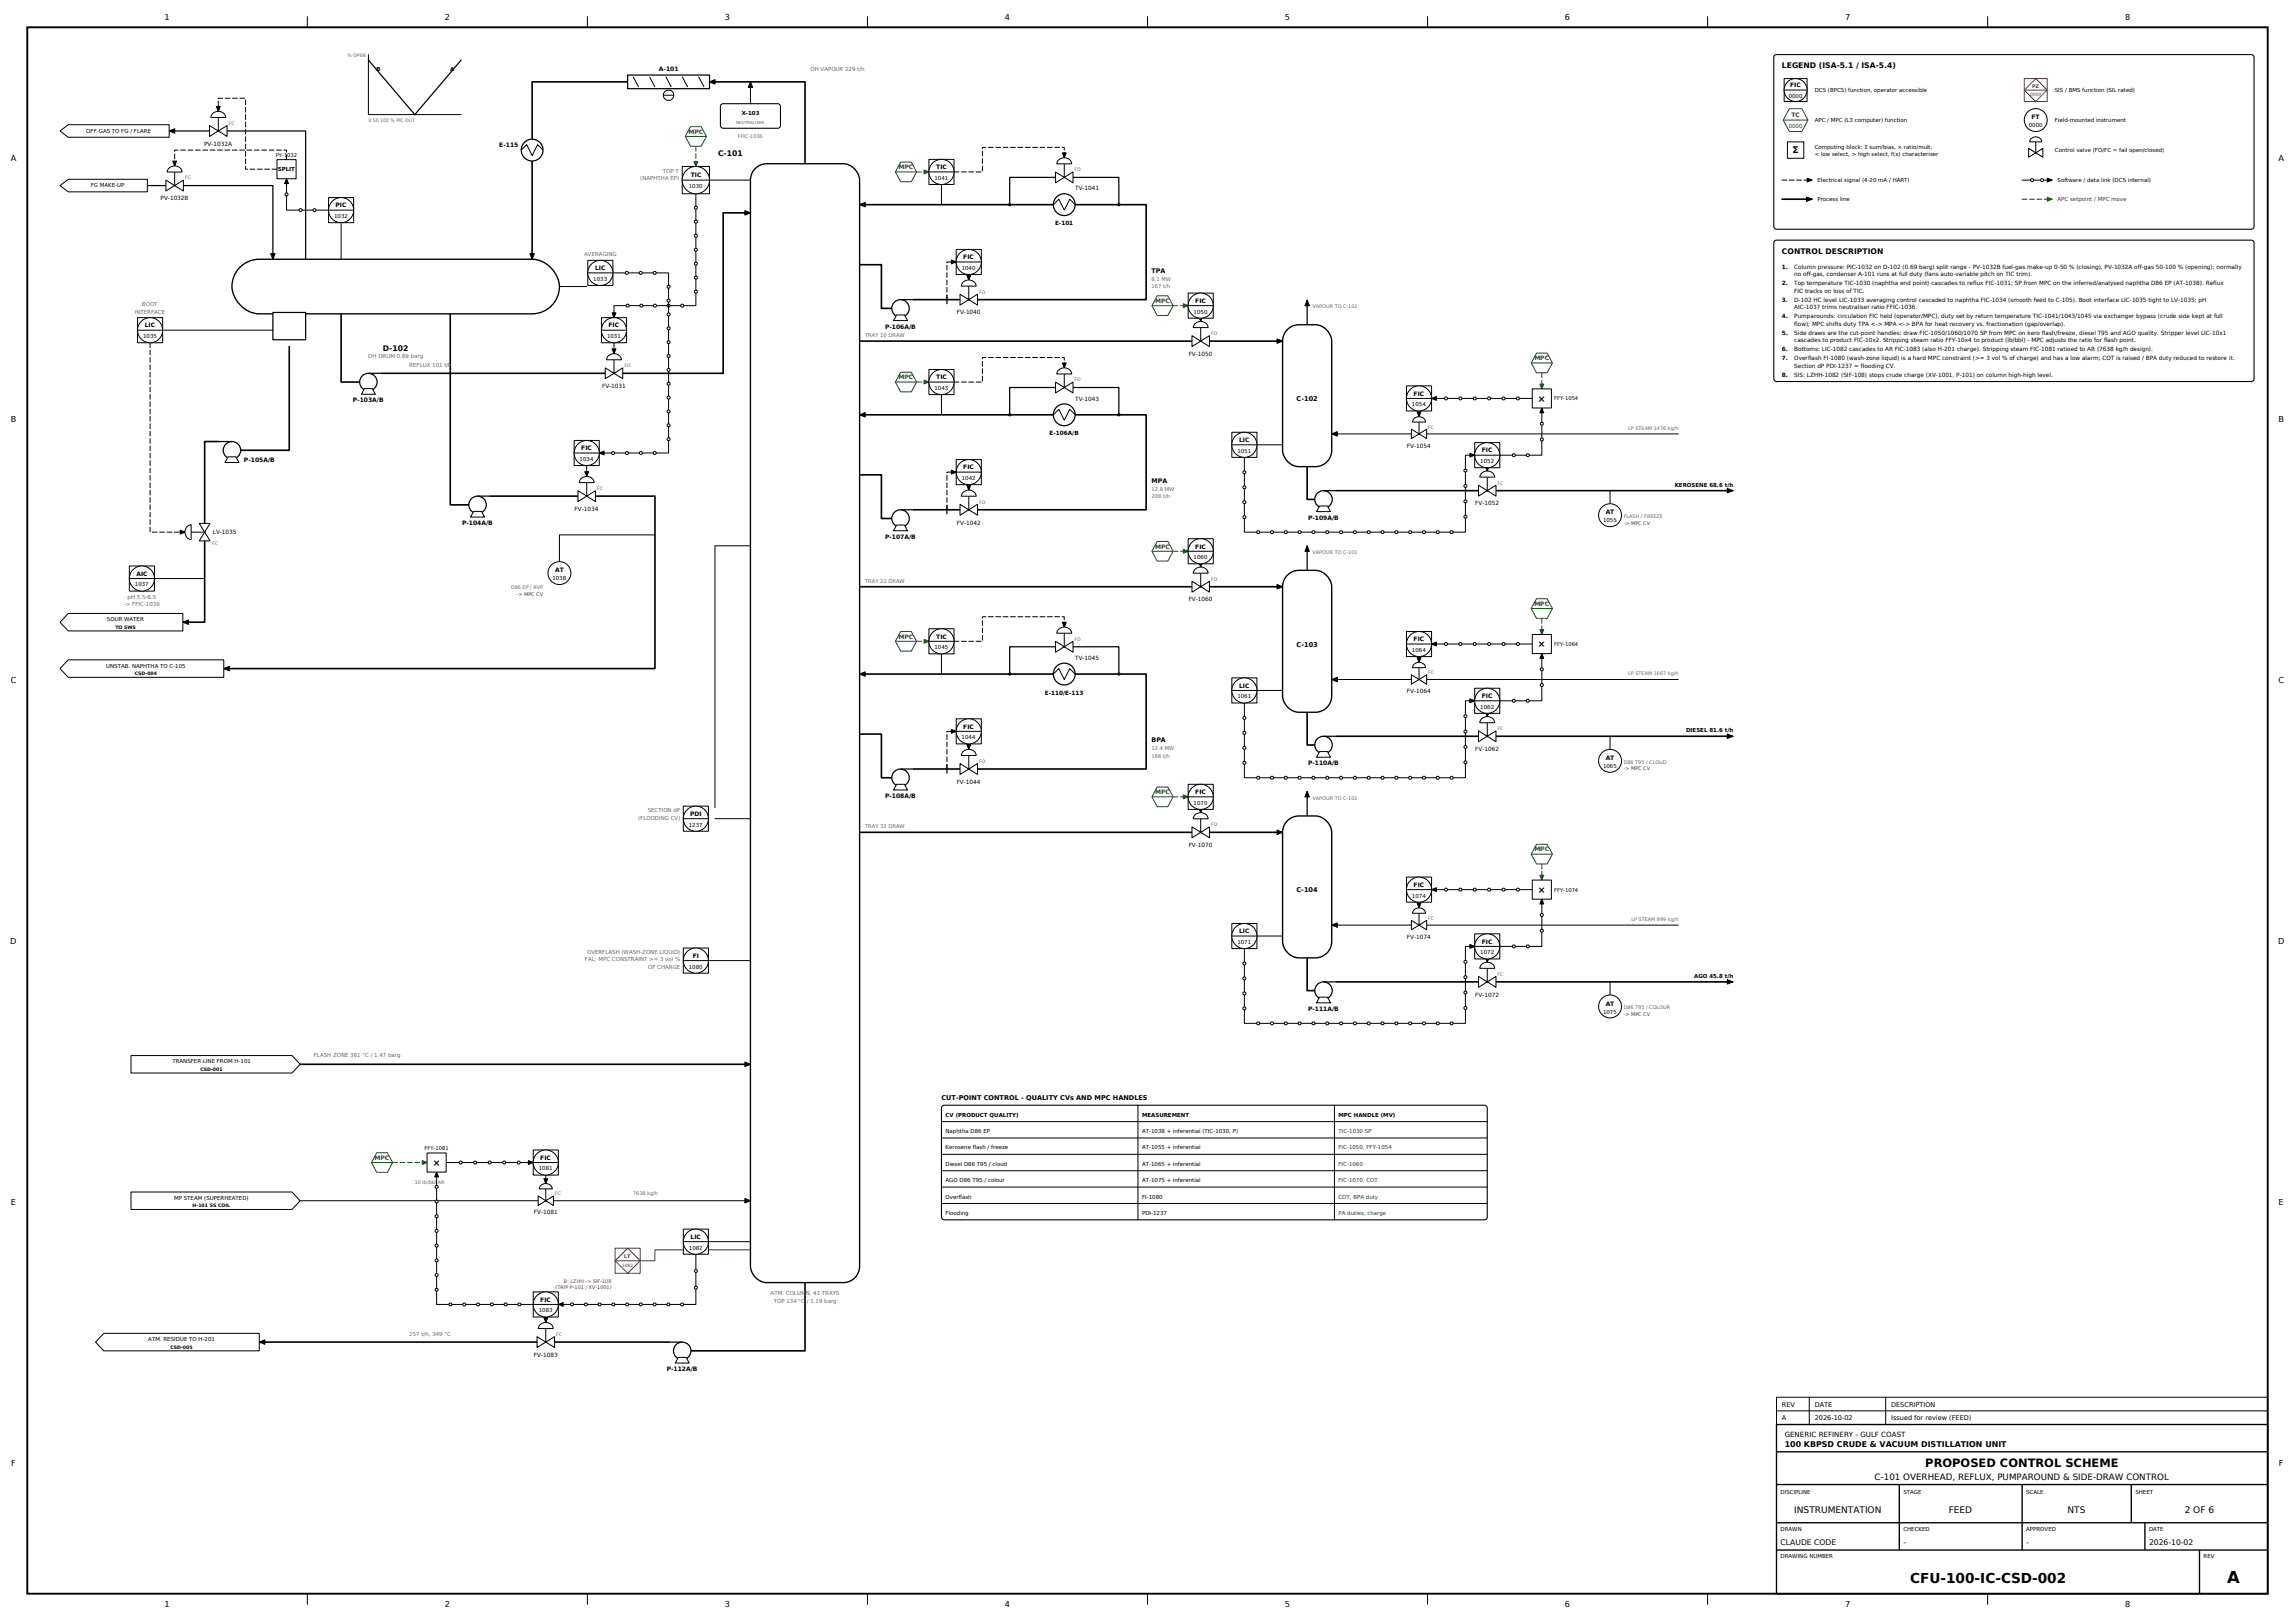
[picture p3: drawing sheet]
<svg xmlns="http://www.w3.org/2000/svg" width="841mm" height="594mm" viewBox="0 0 841 594" stroke-linecap="round" stroke-linejoin="round" font-family="sans-serif">
<defs><g id="words">
<text font-size="6" x="816.2" y="580">A</text>
<text font-size="5" x="700" y="580">CFU-100-IC-CSD-002</text>
<text font-size="4.2" x="705.5" y="537.5">PROPOSED CONTROL SCHEME</text>
<g font-size="3.4">
<text x="656.8" y="56.2">Σ</text>
<text x="563.6" y="147.2">×</text>
<text x="563.6" y="237.2">×</text>
<text x="563.6" y="327.2">×</text>
<text x="158.6" y="427.2">×</text>
</g>
<g font-size="3.3">
<text x="657.5" y="554.5">INSTRUMENTATION</text>
<text x="714.1" y="554.5">FEED</text>
<text x="757.6" y="554.5">NTS</text>
<text x="800.6" y="554.5">2 OF 6</text>
</g>
<text font-size="3.2" x="686.9" y="542.3">C-101 OVERHEAD, REFLUX, PUMPAROUND &amp; SIDE-DRAW CONTROL</text>
<g font-size="3">
<text x="60.3" y="7.5">1</text>
<text x="163" y="7.5">2</text>
<text x="265.6" y="7.5">3</text>
<text x="368.2" y="7.5">4</text>
<text x="470.9" y="7.5">5</text>
<text x="573.5" y="7.5">6</text>
<text x="676.1" y="7.5">7</text>
<text x="778.7" y="7.5">8</text>
<text x="4" y="58.8">A</text>
<text x="835" y="58.8">A</text>
<text x="3.9" y="154.5">B</text>
<text x="834.9" y="154.5">B</text>
<text x="3.9" y="250.2">C</text>
<text x="835" y="250.2">C</text>
<text x="3.8" y="345.8">D</text>
<text x="834.8" y="345.8">D</text>
<text x="4" y="441.5">E</text>
<text x="835" y="441.5">E</text>
<text x="4.1" y="537.2">F</text>
<text x="835.1" y="537.2">F</text>
<text x="60.3" y="589">1</text>
<text x="163" y="589">2</text>
<text x="265.6" y="589">3</text>
<text x="368.2" y="589">4</text>
<text x="470.9" y="589">5</text>
<text x="573.5" y="589">6</text>
<text x="676.1" y="589">7</text>
<text x="778.7" y="589">8</text>
</g>
<text font-size="2.9" x="654" y="530.3">100 KBPSD CRUDE &amp; VACUUM DISTILLATION UNIT</text>
<g font-size="2.8">
<text x="653" y="25">LEGEND (ISA-5.1 / ISA-5.4)</text>
<text x="263.1" y="57">C-101</text>
<text x="653" y="93.2">CONTROL DESCRIPTION</text>
<text x="140.3" y="128.5">D-102</text>
<text x="652.5" y="566">CLAUDE CODE</text>
<text x="697.5" y="566">-</text>
<text x="742.5" y="566">-</text>
<text x="787.5" y="566">2026-10-02</text>
</g>
<text font-size="2.6" x="654" y="526.5">GENERIC REFINERY - GULF COAST</text>
<g font-size="2.4">
<text x="475.2" y="147">C-102</text>
<text x="475.2" y="237">C-103</text>
<text x="475.1" y="327">C-104</text>
<text x="345" y="403">CUT-POINT CONTROL - QUALITY CVs AND MPC HANDLES</text>
<text x="653" y="515.5">REV</text>
<text x="665" y="515.5">DATE</text>
<text x="693" y="515.5">DESCRIPTION</text>
<text x="653" y="520.5">A</text>
<text x="665" y="520.5">2026-10-02</text>
<text x="693" y="520.5">Issued for review (FEED)</text>
</g>
<g font-size="2.3">
<text x="422" y="100">TPA</text>
<text x="422" y="177">MPA</text>
<text x="422" y="272">BPA</text>
</g>
<g font-size="2.2">
<text x="241.5" y="26.1">A-101</text>
<text x="656" y="32">FIC</text>
<text x="744.4" y="43.7">FT</text>
<text x="182.9" y="54">E-115</text>
<text x="253.1" y="65">TIC</text>
<text x="343.1" y="62">TIC</text>
<text x="122.9" y="76">PIC</text>
<text x="353" y="95">FIC</text>
<text x="218.1" y="99">LIC</text>
<text x="438" y="111">FIC</text>
<text x="53.1" y="120">LIC</text>
<text x="223" y="120">FIC</text>
<text x="324.3" y="120.5">P-106A/B</text>
<text x="343.1" y="139">TIC</text>
<text x="129.3" y="147.5">P-103A/B</text>
<text x="518" y="145">FIC</text>
<text x="454.1" y="162">LIC</text>
<text x="213" y="165">FIC</text>
<text x="543" y="165.8">FIC</text>
<text x="89.4" y="169.2">P-105A/B</text>
<text x="353" y="172">FIC</text>
<text x="479.3" y="190.5">P-109A/B</text>
<text x="588.4" y="188.5">AT</text>
<text x="169.3" y="192.5">P-104A/B</text>
<text x="324.3" y="197.5">P-107A/B</text>
<text x="438" y="201">FIC</text>
<text x="203.4" y="209.7">AT</text>
<text x="50" y="211">AIC</text>
<text x="343.1" y="234">TIC</text>
<text x="518" y="235">FIC</text>
<text x="454.1" y="252">LIC</text>
<text x="543" y="255.8">FIC</text>
<text x="353" y="267">FIC</text>
<text x="479.3" y="280.5">P-110A/B</text>
<text x="588.4" y="278.5">AT</text>
<text x="324.3" y="292.5">P-108A/B</text>
<text x="438" y="291">FIC</text>
<text x="252.9" y="299">PDI</text>
<text x="518" y="325">FIC</text>
<text x="454.1" y="342">LIC</text>
<text x="543" y="345.8">FIC</text>
<text x="253.8" y="351">FI</text>
<text x="479.3" y="370.5">P-111A/B</text>
<text x="588.4" y="368.5">AT</text>
<text x="198" y="425">FIC</text>
<text x="253.1" y="454">LIC</text>
<text x="198" y="477">FIC</text>
<text x="244.3" y="502.5">P-112A/B</text>
</g>
<g font-size="2.2" fill="#1b5e20">
<text x="656.5" y="43">TC</text>
<text x="252.3" y="49">MPC</text>
<text x="329.3" y="62">MPC</text>
<text x="423.3" y="111">MPC</text>
<text x="562.3" y="132">MPC</text>
<text x="329.3" y="139">MPC</text>
<text x="423.3" y="201">MPC</text>
<text x="562.3" y="222">MPC</text>
<text x="329.3" y="234">MPC</text>
<text x="423.3" y="291">MPC</text>
<text x="562.3" y="312">MPC</text>
<text x="137.3" y="425">MPC</text>
</g>
<g font-size="2.1">
<text x="74.8" y="53.4">PV-1032A</text>
<text x="394" y="69.8">TV-1041</text>
<text x="58.8" y="73.4">PV-1032B</text>
<text x="386.6" y="82.5">E-101</text>
<text x="653" y="98.5">1.</text>
<text x="657.5" y="98.5">Column pressure: PIC-1032 on D-102 (0.69 barg) split range - PV-1032B fuel-gas make-up 0-50 % (closing), PV-1032A off-gas 50-100 % (opening); normally</text>
<text x="657.5" y="101.3">no off-gas, condenser A-101 runs at full duty (fans auto-variable pitch on TIC trim).</text>
<text x="653" y="104.5">2.</text>
<text x="657.5" y="104.5">Top temperature TIC-1030 (naphtha end point) cascades to reflux FIC-1031; SP from MPC on the inferred/analysed naphtha D86 EP (AT-1038). Reflux</text>
<text x="657.5" y="107.3">FIC tracks on loss of TIC.</text>
<text x="653" y="110.6">3.</text>
<text x="657.5" y="110.6">D-102 HC level LIC-1033 averaging control cascaded to naphtha FIC-1034 (smooth feed to C-105). Boot interface LIC-1035 tight to LV-1035; pH</text>
<text x="657.5" y="113.4">AIC-1037 trims neutraliser ratio FFIC-1036.</text>
<text x="350.6" y="115.2">FV-1040</text>
<text x="653" y="116.6">4.</text>
<text x="657.5" y="116.6">Pumparounds: circulation FIC held (operator/MPC), duty set by return temperature TIC-1041/1043/1045 via exchanger bypass (crude side kept at full</text>
<text x="657.5" y="119.4">flow); MPC shifts duty TPA &lt;-&gt; MPA &lt;-&gt; BPA for heat recovery vs. fractionation (gap/overlap).</text>
<text x="653" y="122.7">5.</text>
<text x="657.5" y="122.7">Side draws are the cut-point handles: draw FIC-1050/1060/1070 SP from MPC on kero flash/freeze, diesel T95 and AGO quality. Stripper level LIC-10x1</text>
<text x="657.5" y="125.4">cascades to product FIC-10x2. Stripping steam ratio FFY-10x4 to product (lb/bbl) - MPC adjusts the ratio for flash point.</text>
<text x="435.6" y="130.4">FV-1050</text>
<text x="653" y="128.7">6.</text>
<text x="653" y="132">7.</text>
<text x="657.5" y="128.7">Bottoms: LIC-1082 cascades to AR FIC-1083 (also H-201 charge). Stripping steam FIC-1081 ratioed to AR (7638 kg/h design).</text>
<text x="657.5" y="132">Overflash FI-1080 (wash-zone liquid) is a hard MPC constraint (&gt;= 3 vol % of charge) and has a low alarm; COT is raised / BPA duty reduced to restore it.</text>
<text x="657.5" y="134.8">Section dP PDI-1237 = flooding CV.</text>
<text x="220.6" y="142.2">FV-1031</text>
<text x="653" y="138">8.</text>
<text x="657.5" y="138">SIS: LZHH-1082 (SIF-108) stops crude charge (XV-1001, P-101) on column high-high level.</text>
<text x="394" y="146.8">TV-1043</text>
<text x="384.6" y="159.5">E-106A/B</text>
<text x="515.6" y="164">FV-1054</text>
<text x="540.6" y="185.2">FV-1052</text>
<text x="210.6" y="187.2">FV-1034</text>
<text x="78" y="195.8">LV-1035</text>
<text x="350.6" y="192.2">FV-1042</text>
<text x="435.6" y="220.4">FV-1060</text>
<text x="394" y="241.8">TV-1045</text>
<text x="382.9" y="254.5">E-110/E-113</text>
<text x="515.6" y="254">FV-1064</text>
<text x="540.6" y="275.2">FV-1062</text>
<text x="350.6" y="287.2">FV-1044</text>
<text x="435.6" y="310.4">FV-1070</text>
<text x="515.6" y="344">FV-1074</text>
<text x="540.6" y="365.2">FV-1072</text>
<text x="195.6" y="445">FV-1081</text>
<text x="195.6" y="497.2">FV-1083</text>
</g>
<g font-size="2">
<text x="138" y="26">B</text>
<text x="165" y="26">A</text>
<text x="655.5" y="35.9">0000</text>
<text x="665" y="33.8">DCS (BPCS) function, operator accessible</text>
<text x="753" y="33.8">SIS / BMS function (SIL rated)</text>
<text x="271.8" y="42">X-103</text>
<text x="665" y="44.8">APC / MPC (L3 computer) function</text>
<text x="743.5" y="46.6">0000</text>
<text x="753" y="44.8">Field-mounted instrument</text>
<text x="31.6" y="48.7">OFF-GAS TO FG / FLARE</text>
<text x="665" y="54.5">Computing block: Σ sum/bias, × ratio/mult,</text>
<text x="665" y="57.3">&lt; low select, &gt; high select, f(x) characteriser</text>
<text x="753" y="55.8">Control valve (FO/FC = fail open/closed)</text>
<text x="101.8" y="62.7">SPLIT</text>
<text x="342.4" y="65.9">1041</text>
<text x="33.2" y="68.7">FG MAKE-UP</text>
<text x="252.4" y="68.9">1030</text>
<text x="666" y="66.8">Electrical signal (4-20 mA / HART)</text>
<text x="754" y="66.8">Software / data link (DCS internal)</text>
<text x="666" y="73.8">Process line</text>
<text x="122.4" y="79.9">1032</text>
<text x="352.4" y="98.9">1040</text>
<text x="217.4" y="102.9">1033</text>
<text x="437.4" y="114.9">1050</text>
<text x="52.4" y="123.9">1035</text>
<text x="222.4" y="123.9">1031</text>
<text x="342.4" y="142.9">1043</text>
<text x="517.4" y="148.9">1054</text>
<text x="453.4" y="165.9">1051</text>
<text x="212.4" y="168.9">1034</text>
<text x="542.4" y="169.7">1052</text>
<text x="352.4" y="175.9">1042</text>
<text x="613.7" y="178.3">KEROSENE 68.6 t/h</text>
<text x="587.4" y="191.4">1055</text>
<text x="437.4" y="204.9">1060</text>
<text x="49.4" y="214.9">1037</text>
<text x="202.4" y="212.6">1038</text>
<text x="39.2" y="227.6">SOUR WATER</text>
<text x="342.4" y="237.9">1045</text>
<text x="517.4" y="238.9">1064</text>
<text x="38.9" y="244.6">UNSTAB. NAPHTHA TO C-105</text>
<text x="453.4" y="255.9">1061</text>
<text x="542.4" y="259.7">1062</text>
<text x="617.9" y="268.3">DIESEL 81.6 t/h</text>
<text x="352.4" y="270.9">1044</text>
<text x="587.4" y="281.4">1065</text>
<text x="437.4" y="294.9">1070</text>
<text x="252.4" y="302.9">1237</text>
<text x="517.4" y="328.9">1074</text>
<text x="453.4" y="345.9">1071</text>
<text x="542.4" y="349.7">1072</text>
<text x="252.4" y="354.9">1080</text>
<text x="620.8" y="358.3">AGO 45.8 t/h</text>
<text x="587.4" y="371.4">1075</text>
<text x="63.2" y="389.6">TRANSFER LINE FROM H-101</text>
<text x="346.5" y="409.2">CV (PRODUCT QUALITY)</text>
<text x="418.5" y="409.2">MEASUREMENT</text>
<text x="490.5" y="409.2">MPC HANDLE (MV)</text>
<text x="346.5" y="415.2">Naphtha D86 EP</text>
<text x="418.5" y="415.2">AT-1038 + inferential (TIC-1030, P)</text>
<text x="346.5" y="421.2">Kerosene flash / freeze</text>
<text x="418.5" y="421.2">AT-1055 + inferential</text>
<text x="197.4" y="428.9">1081</text>
<text x="346.5" y="427.2">Diesel D86 T95 / cloud</text>
<text x="418.5" y="427.2">AT-1065 + inferential</text>
<text x="346.5" y="433.2">AGO D86 T95 / colour</text>
<text x="418.5" y="433.2">AT-1075 + inferential</text>
<text x="63.8" y="439.6">MP STEAM (SUPERHEATED)</text>
<text x="346.5" y="439.2">Overflash</text>
<text x="418.5" y="439.2">FI-1080</text>
<text x="346.5" y="445.2">Flooding</text>
<text x="418.5" y="445.2">PDI-1237</text>
<text x="252.4" y="457.9">1082</text>
<text x="197.4" y="480.9">1083</text>
<text x="54.3" y="491.4">ATM. RESIDUE TO H-201</text>
<text x="652.5" y="547.5">DISCIPLINE</text>
<text x="697.5" y="547.5">STAGE</text>
<text x="742.5" y="547.5">SCALE</text>
<text x="782.5" y="547.5">SHEET</text>
<text x="652.5" y="561">DRAWN</text>
<text x="697.5" y="561">CHECKED</text>
<text x="742.5" y="561">APPROVED</text>
<text x="787.5" y="561">DATE</text>
<text x="652.5" y="571">DRAWING NUMBER</text>
<text x="807.5" y="571">REV</text>
</g>
<g font-size="2" fill="#666">
<text x="297" y="26">OH VAPOUR 229 t/h</text>
<text x="234.6" y="65.9">(NAPHTHA EP)</text>
<text x="242.9" y="63.3">TOP T</text>
<text x="214.1" y="93.9">AVERAGING</text>
<text x="52" y="112.3">BOOT</text>
<text x="49.4" y="114.9">INTERFACE</text>
<text x="135" y="131.3">OH DRUM 0.69 barg</text>
<text x="150" y="134.5">REFLUX 101 t/h</text>
<text x="46.8" y="219.6">pH 5.5-6.5</text>
<text x="45.4" y="222.2">-&gt; FFIC-1036</text>
<text x="237.3" y="297.7">SECTION dP</text>
<text x="233.8" y="300.3">(FLOODING CV)</text>
<text x="214.4" y="352.3">FAL; MPC CONSTRAINT &gt;= 3 vol %</text>
<text x="215.1" y="349.7">OVERFLASH (WASH-ZONE LIQUID)</text>
<text x="237.5" y="354.9">OF CHARGE</text>
<text x="115" y="387.5">FLASH ZONE 361 °C / 1.47 barg</text>
<text x="282.4" y="474.5">ATM. COLUMN, 41 TRAYS</text>
<text x="283.5" y="477.5">TOP 134 °C / 1.19 barg</text>
<text x="150" y="489.5">257 t/h, 349 °C</text>
</g>
<g font-size="2" fill="#1b5e20">
<text x="655.5" y="46.9">0000</text>
<text x="754" y="73.8">APC setpoint / MPC move</text>
<text x="490.5" y="415.2">TIC-1030 SP</text>
<text x="490.5" y="421.2">FIC-1050, FFY-1054</text>
<text x="490.5" y="427.2">FIC-1060</text>
<text x="490.5" y="433.2">FIC-1070, COT</text>
<text x="490.5" y="439.2">COT, BPA duty</text>
<text x="490.5" y="445.2">PA duties, charge</text>
</g>
<g font-size="1.9">
<text x="101.1" y="57.5">PY-1032</text>
<text x="569.5" y="146.7">FFY-1054</text>
<text x="569.5" y="236.7">FFY-1064</text>
<text x="569.5" y="326.7">FFY-1074</text>
<text x="155.6" y="421.5">FFY-1081</text>
</g>
<g font-size="1.9" fill="#666">
<text x="422" y="103">8.1 MW</text>
<text x="422" y="105.6">167 t/h</text>
<text x="317" y="123.5">TRAY 10 DRAW</text>
<text x="422" y="180">12.8 MW</text>
<text x="422" y="182.6">208 t/h</text>
<text x="317" y="213.5">TRAY 22 DRAW</text>
<text x="422" y="275">12.4 MW</text>
<text x="422" y="277.6">166 t/h</text>
<text x="317" y="303.5">TRAY 32 DRAW</text>
</g>
<g font-size="1.8" fill="#b00020">
<text x="744.7" y="32.1">PZ</text>
<text x="228.8" y="461.1">LT</text>
<text x="203.6" y="472.4">(TRIP P-101 / XV-1001)</text>
<text x="206.7" y="470">B: LZHH -&gt; SIF-108</text>
</g>
<g font-size="1.8" fill="#666">
<text x="270.4" y="50.5">FFIC-1036</text>
<text x="481" y="113">VAPOUR TO C-101</text>
<text x="596.7" y="157.5">LP STEAM 1476 kg/h</text>
<text x="595" y="189.8">FLASH / FREEZE</text>
<text x="481" y="203">VAPOUR TO C-101</text>
<text x="187.3" y="216">D86 EP / RVP</text>
<text x="596.7" y="247.5">LP STEAM 1667 kg/h</text>
<text x="595" y="279.8">D86 T95 / CLOUD</text>
<text x="481" y="293">VAPOUR TO C-101</text>
<text x="597.8" y="337.5">LP STEAM 899 kg/h</text>
<text x="595" y="369.8">D86 T95 / COLOUR</text>
<text x="152" y="434">10 lb/bbl AR</text>
<text x="232" y="438">7638 kg/h</text>
</g>
<g font-size="1.8" fill="#1b5e20">
<text x="595" y="192.2">-&gt; MPC CV</text>
<text x="189.3" y="218.4">-&gt; MPC CV</text>
<text x="595" y="282.2">-&gt; MPC CV</text>
<text x="595" y="372.2">-&gt; MPC CV</text>
</g>
<g font-size="1.7" fill="#666">
<text x="127.3" y="21">% OPEN</text>
<text x="83.8" y="45.8">FC</text>
<text x="135" y="44.6">0 50 100 % PIC OUT</text>
<text x="67.8" y="65.8">FC</text>
<text x="393.8" y="62.8">FO</text>
<text x="358.8" y="107.6">FO</text>
<text x="443.8" y="122.8">FO</text>
<text x="228.8" y="134.6">FO</text>
<text x="393.8" y="139.8">FO</text>
<text x="523.4" y="157">FC</text>
<text x="218.8" y="179.6">FC</text>
<text x="548.8" y="177.6">FC</text>
<text x="358.8" y="184.6">FO</text>
<text x="77.8" y="199.7">FC</text>
<text x="443.8" y="212.8">FO</text>
<text x="393.8" y="234.8">FO</text>
<text x="523.4" y="247">FC</text>
<text x="548.8" y="267.6">FC</text>
<text x="358.8" y="279.6">FO</text>
<text x="443.8" y="302.8">FO</text>
<text x="523.4" y="337">FC</text>
<text x="548.8" y="357.6">FC</text>
<text x="203.4" y="438">FC</text>
<text x="203.8" y="489.6">FC</text>
</g>
<g font-size="1.7">
<text x="42.3" y="230.4">TO SWS</text>
<text x="49.4" y="247.4">CSD-004</text>
<text x="73.4" y="392.4">CSD-001</text>
<text x="70.6" y="442.4">H-101 SS COIL</text>
<text x="62.4" y="494.2">CSD-005</text>
</g>
<g font-size="1.6" fill="#b00020">
<text x="744" y="35.3">0000</text>
<text x="228" y="464.3">1082</text>
</g>
<text font-size="1.5" fill="#666" x="269.8" y="45.4">NEUTRALISER</text>
</g></defs>
<path d="M10 10h821v574h-821z" fill="none" stroke="#000" stroke-width=".7" stroke-linecap="butt"/>
<g fill="none" stroke="#000" stroke-width=".37">
<path d="M112.6 6v4M215.2 6v4M317.9 6v4M420.5 6v4M523.1 6v4M625.8 6v4M728.4 6v4M651 512h180v10h-180zM651 517h180M663 512v10M691 512v10M112.6 584v4"/>
<path d="M215.2 584v4M317.9 584v4M420.5 584v4M523.1 584v4M625.8 584v4M728.4 584v4"/>
</g>
<path d="M651 522h180v62h-180zM651 532h180M651 544h180M651 558h180M696 544v24M741 544v24M781 544v14M786 558v10M651 568h180M806 568v16" fill="none" stroke="#000" stroke-width=".5"/>
<path d="M264.3 38.3l.7-.3 20.4 .1 .6 .9v7a1 1 0 0 1-1 1l-20.4-.1-.6-.9v-7z" fill="#fff" stroke="#000" stroke-width=".4"/>
<path d="M230 30h-35v21M260 30h35v30M195 59v36M275 78h-10v58.8h-125.2M125 115v25h6.8" fill="none" stroke="#000" stroke-width=".6"/>
<path d="M260 30l2-.8v1.6zM275 30l.8 2h-1.6zM273 77.2l2 .8-2 .8zM194.2 93h1.6l-.8 2zM224.3 114.6h1.4l-.7 1.8zM224.3 127.8h1.4l-.7 1.8z" fill="#000" stroke="#000" stroke-width=".37"/>
<path d="M275 30v8M255 71v41h-30v4.4M260 66h15" fill="none" stroke="#000" stroke-width=".37"/>
<path d="M255 53.6v7.4" fill="none" stroke="#1b5e20" stroke-width=".37" stroke-dasharray="1.8 .9"/>
<path d="M254.3 59.2h1.4l-.7 1.8z" fill="#1b5e20" stroke="#1b5e20" stroke-width=".37"/>
<path d="M225 125.6v4" fill="none" stroke="#000" stroke-width=".37" stroke-dasharray="1.8 .9"/>
<g fill="#fff" stroke="#000" stroke-width=".37">
<circle cx="255" cy="76.1" r=".55"/>
<circle cx="255" cy="81.2" r=".55"/>
<circle cx="255" cy="86.4" r=".55"/>
<circle cx="255" cy="91.5" r=".55"/>
<circle cx="255" cy="96.6" r=".55"/>
<circle cx="255" cy="101.7" r=".55"/>
<circle cx="255" cy="106.9" r=".55"/>
<circle cx="250" cy="112" r=".55"/>
<circle cx="245" cy="112" r=".55"/>
<circle cx="240" cy="112" r=".55"/>
<circle cx="235" cy="112" r=".55"/>
<circle cx="230" cy="112" r=".55"/>
</g>
<path d="M165 115v70h6.8M179.8 181.8h60.2v63.2h-158" fill="none" stroke="#000" stroke-width=".6"/>
<path d="M214.3 172.8h1.4l-.7 1.8zM219.6 166l1.8-.7v1.4zM82 245l2-.8v1.6z" fill="#000" stroke="#000" stroke-width=".37"/>
<path d="M215 170.6v4" fill="none" stroke="#000" stroke-width=".37" stroke-dasharray="1.8 .9"/>
<path d="M205 105h10M224.6 100h20.4v66h-25.4" fill="none" stroke="#000" stroke-width=".37"/>
<g fill="#fff" stroke="#000" stroke-width=".37">
<circle cx="229.7" cy="100" r=".55"/>
<circle cx="234.8" cy="100" r=".55"/>
<circle cx="239.9" cy="100" r=".55"/>
<circle cx="245" cy="105.1" r=".55"/>
<circle cx="245" cy="110.2" r=".55"/>
<circle cx="245" cy="115.2" r=".55"/>
<circle cx="245" cy="120.3" r=".55"/>
<circle cx="245" cy="125.4" r=".55"/>
<circle cx="245" cy="130.5" r=".55"/>
<circle cx="245" cy="135.5" r=".55"/>
<circle cx="245" cy="140.6" r=".55"/>
<circle cx="245" cy="145.7" r=".55"/>
<circle cx="245" cy="150.8" r=".55"/>
<circle cx="245" cy="155.8" r=".55"/>
<circle cx="245" cy="160.9" r=".55"/>
<circle cx="239.9" cy="166" r=".55"/>
<circle cx="234.8" cy="166" r=".55"/>
<circle cx="229.8" cy="166" r=".55"/>
<circle cx="224.7" cy="166" r=".55"/>
</g>
<path d="M105 65.5v11.5h15.4M125 82v13M60 121h40M240 196h-35v9.8M56.6 212h18.4" fill="none" stroke="#000" stroke-width=".37"/>
<path d="M106 127v38h-17.8M80.2 161.8h-5.2v66.2h-8" fill="none" stroke="#000" stroke-width=".6"/>
<path d="M105 65.5l.7 1.8h-1.4zM66 194.3l1.8 .7-1.8 .7zM67 228l2-.8v1.6z" fill="#000" stroke="#000" stroke-width=".37"/>
<path d="M55 125.6v69.4h12.8" fill="none" stroke="#000" stroke-width=".37" stroke-dasharray="1.8 .9"/>
<g fill="#fff" stroke="#000" stroke-width=".37">
<circle cx="115.3" cy="77" r=".55"/>
<circle cx="110.1" cy="77" r=".55"/>
<circle cx="105" cy="71.2" r=".55"/>
</g>
<path d="M135 22l17 20 17-20M62 48h50v47M54 68h46v27M370 75v-10h40v10M347 108.3v3M479 110v9M370 152v-10h40v10M347 185.3v3M370 247v-10h40v10M347 280.3v3" fill="none" stroke="#000" stroke-width=".45"/>
<g fill="#000" stroke="#000" stroke-width=".37">
<path d="M62 48l2-.8v1.6zM79.3 39h1.4l-.7 1.8zM389.3 56h1.4l-.7 1.8zM63.3 59h1.4l-.7 1.8zM315 75l2-.8v1.6zM99.2 93h1.6l-.8 2zM348.6 95.3l1.8 .7-1.8 .7zM354.3 100.8h1.4l-.7 1.8zM439.3 116h1.4l-.7 1.8zM479 110l.8 2h-1.6zM389.3 133h1.4l-.7 1.8zM468 124.2l2 .8-2 .8z"/>
<path d="M315 152l2-.8v1.6zM488 159l2-.8v1.6zM519.3 150.9h1.4l-.7 1.8zM524.6 146l1.8-.7v1.4zM348.6 172.3l1.8 .7-1.8 .7zM354.3 177.8h1.4l-.7 1.8zM389.3 228h1.4l-.7 1.8zM315 247l2-.8v1.6zM348.6 267.3l1.8 .7-1.8 .7zM354.3 272.8h1.4l-.7 1.8z"/>
</g>
<g fill="none" stroke="#000" stroke-width=".37" stroke-dasharray="1.8 .9">
<path d="M105 58.5v-3.5h-41v5.8M101.5 62h-11.5v-26h-10v4.8M349.6 63h10.4v-9h30v3.8M347 109.8v-13.8h3.4M355 100.6v2M440 116.6v1.2M349.6 140h10.4v-9h30v3.8M520 150.6v2.1M355 177.6v2M347 186.8v-13.8h3.4M349.6 235h10.4v-9h30v3.8M355 272.6v2"/>
<path d="M347 281.8v-13.8h3.4"/>
</g>
<path d="M135 20v22h34M345 67.6v7.4M345 144.6v7.4M488 159h127M524.6 146h36.9M345 239.6v7.4" fill="none" stroke="#000" stroke-width=".37"/>
<path d="M315 75h71M394 75h26v34.8h-85.2M315 97h8v16h3.8M315 125h155M315 152h71M394 152h26v34.8h-85.2M315 174h8v16h3.8M315 247h71M394 247h26v34.8h-85.2M315 269h8v16h3.8" fill="none" stroke="#000" stroke-width=".6"/>
<g fill="#000">
<circle cx="370" cy="75" r=".6"/>
<circle cx="410" cy="75" r=".6"/>
<circle cx="370" cy="152" r=".6"/>
<circle cx="410" cy="152" r=".6"/>
<circle cx="370" cy="247" r=".6"/>
<circle cx="410" cy="247" r=".6"/>
</g>
<path d="M335.9 63h4.5M429.9 112h5.5M335.9 140h4.5M335.9 235h4.5" fill="none" stroke="#1b5e20" stroke-width=".37" stroke-dasharray="1.8 .9"/>
<g fill="#1b5e20" stroke="#1b5e20" stroke-width=".37">
<path d="M338.6 62.3l1.8 .7-1.8 .7z"/>
<path d="M338.6 139.3l1.8 .7-1.8 .7z"/>
<path d="M338.6 234.3l1.8 .7-1.8 .7z"/>
<path d="M433.6 111.3l1.8 .7-1.8 .7z"/>
</g>
<g fill="#fff" stroke="#000" stroke-width=".37">
<circle cx="556.2" cy="146" r=".55"/>
<circle cx="551" cy="146" r=".55"/>
<circle cx="545.7" cy="146" r=".55"/>
<circle cx="540.4" cy="146" r=".55"/>
<circle cx="535.1" cy="146" r=".55"/>
<circle cx="529.9" cy="146" r=".55"/>
</g>
<path d="M565 136.6v5.9" fill="none" stroke="#1b5e20" stroke-width=".37" stroke-dasharray="1.8 .9"/>
<path d="M564.3 140.7h1.4l-.7 1.8z" fill="#1b5e20" stroke="#1b5e20" stroke-width=".37"/>
<path d="M479 171v12h2.8M489.8 179.8h145.2" fill="none" stroke="#000" stroke-width=".6"/>
<path d="M538.6 166.1l1.8 .7-1.8 .7zM544.3 170.8h1.4l-.7 1.8zM633 179l2 .8-2 .8z" fill="#000" stroke="#000" stroke-width=".37"/>
<path d="M545 171.4v1.2" fill="none" stroke="#000" stroke-width=".37" stroke-dasharray="1.8 .9"/>
<path d="M460.6 163h9.4M540.4 166.8h-3.4v28.2h-81v-27.4" fill="none" stroke="#000" stroke-width=".37"/>
<g fill="#fff" stroke="#000" stroke-width=".37">
<circle cx="456" cy="173.1" r=".55"/>
<circle cx="456" cy="178.6" r=".55"/>
<circle cx="456" cy="184" r=".55"/>
<circle cx="456" cy="189.5" r=".55"/>
<circle cx="461.1" cy="195" r=".55"/>
<circle cx="466.1" cy="195" r=".55"/>
<circle cx="471.2" cy="195" r=".55"/>
<circle cx="476.2" cy="195" r=".55"/>
<circle cx="481.3" cy="195" r=".55"/>
<circle cx="486.4" cy="195" r=".55"/>
<circle cx="491.4" cy="195" r=".55"/>
<circle cx="496.5" cy="195" r=".55"/>
<circle cx="501.6" cy="195" r=".55"/>
<circle cx="506.6" cy="195" r=".55"/>
<circle cx="511.7" cy="195" r=".55"/>
<circle cx="516.7" cy="195" r=".55"/>
<circle cx="521.8" cy="195" r=".55"/>
<circle cx="526.9" cy="195" r=".55"/>
<circle cx="531.9" cy="195" r=".55"/>
<circle cx="537" cy="189.4" r=".55"/>
<circle cx="537" cy="183.7" r=".55"/>
<circle cx="537" cy="178.1" r=".55"/>
<circle cx="537" cy="172.4" r=".55"/>
</g>
<path d="M565 149.5v17.3h-15.4" fill="none" stroke="#000" stroke-width=".37"/>
<path d="M565 149.5l.7 1.8h-1.4z" fill="#000" stroke="#000" stroke-width=".37"/>
<g fill="#fff" stroke="#000" stroke-width=".37">
<circle cx="554.7" cy="166.8" r=".55"/>
<circle cx="559.9" cy="166.8" r=".55"/>
<circle cx="565" cy="161" r=".55"/>
<circle cx="565" cy="155.3" r=".55"/>
</g>
<path d="M590 179.8v4.8M524.6 236h36.9M488 249h127" fill="none" stroke="#000" stroke-width=".37"/>
<path d="M315 215h155" fill="none" stroke="#000" stroke-width=".6"/>
<path d="M439.3 206h1.4l-.7 1.8zM468 214.2l2 .8-2 .8zM479 200l.8 2h-1.6zM524.6 236l1.8-.7v1.4zM488 249l2-.8v1.6zM519.3 240.9h1.4l-.7 1.8z" fill="#000" stroke="#000" stroke-width=".37"/>
<path d="M440 206.6v1.2M520 240.6v2.1" fill="none" stroke="#000" stroke-width=".37" stroke-dasharray="1.8 .9"/>
<path d="M429.9 202h5.5" fill="none" stroke="#1b5e20" stroke-width=".37" stroke-dasharray="1.8 .9"/>
<path d="M433.6 201.3l1.8 .7-1.8 .7z" fill="#1b5e20" stroke="#1b5e20" stroke-width=".37"/>
<path d="M479 200v9" fill="none" stroke="#000" stroke-width=".45"/>
<g fill="#fff" stroke="#000" stroke-width=".37">
<circle cx="556.2" cy="236" r=".55"/>
<circle cx="551" cy="236" r=".55"/>
<circle cx="545.7" cy="236" r=".55"/>
<circle cx="540.4" cy="236" r=".55"/>
<circle cx="535.1" cy="236" r=".55"/>
<circle cx="529.9" cy="236" r=".55"/>
</g>
<path d="M565 226.6v5.9" fill="none" stroke="#1b5e20" stroke-width=".37" stroke-dasharray="1.8 .9"/>
<path d="M564.3 230.7h1.4l-.7 1.8z" fill="#1b5e20" stroke="#1b5e20" stroke-width=".37"/>
<path d="M479 261v12h2.8M489.8 269.8h145.2" fill="none" stroke="#000" stroke-width=".6"/>
<path d="M538.6 256.1l1.8 .7-1.8 .7zM544.3 260.8h1.4l-.7 1.8zM633 269l2 .8-2 .8z" fill="#000" stroke="#000" stroke-width=".37"/>
<path d="M545 261.4v1.2" fill="none" stroke="#000" stroke-width=".37" stroke-dasharray="1.8 .9"/>
<path d="M460.6 253h9.4M540.4 256.8h-3.4v28.2h-81v-27.4" fill="none" stroke="#000" stroke-width=".37"/>
<g fill="#fff" stroke="#000" stroke-width=".37">
<circle cx="456" cy="263.1" r=".55"/>
<circle cx="456" cy="268.6" r=".55"/>
<circle cx="456" cy="274" r=".55"/>
<circle cx="456" cy="279.5" r=".55"/>
<circle cx="461.1" cy="285" r=".55"/>
<circle cx="466.1" cy="285" r=".55"/>
<circle cx="471.2" cy="285" r=".55"/>
<circle cx="476.2" cy="285" r=".55"/>
<circle cx="481.3" cy="285" r=".55"/>
<circle cx="486.4" cy="285" r=".55"/>
<circle cx="491.4" cy="285" r=".55"/>
<circle cx="496.5" cy="285" r=".55"/>
<circle cx="501.6" cy="285" r=".55"/>
<circle cx="506.6" cy="285" r=".55"/>
<circle cx="511.7" cy="285" r=".55"/>
<circle cx="516.7" cy="285" r=".55"/>
<circle cx="521.8" cy="285" r=".55"/>
<circle cx="526.9" cy="285" r=".55"/>
<circle cx="531.9" cy="285" r=".55"/>
<circle cx="537" cy="279.4" r=".55"/>
<circle cx="537" cy="273.7" r=".55"/>
<circle cx="537" cy="268.1" r=".55"/>
<circle cx="537" cy="262.4" r=".55"/>
</g>
<path d="M565 239.5v17.3h-15.4" fill="none" stroke="#000" stroke-width=".37"/>
<path d="M565 239.5l.7 1.8h-1.4z" fill="#000" stroke="#000" stroke-width=".37"/>
<g fill="#fff" stroke="#000" stroke-width=".37">
<circle cx="554.7" cy="256.8" r=".55"/>
<circle cx="559.9" cy="256.8" r=".55"/>
<circle cx="565" cy="251" r=".55"/>
<circle cx="565" cy="245.3" r=".55"/>
</g>
<path d="M590 269.8v4.8M488 339h127M524.6 326h36.9" fill="none" stroke="#000" stroke-width=".37"/>
<path d="M315 305h155" fill="none" stroke="#000" stroke-width=".6"/>
<path d="M439.3 296h1.4l-.7 1.8zM479 290l.8 2h-1.6zM468 304.2l2 .8-2 .8zM488 339l2-.8v1.6zM519.3 330.9h1.4l-.7 1.8zM524.6 326l1.8-.7v1.4z" fill="#000" stroke="#000" stroke-width=".37"/>
<path d="M440 296.6v1.2M520 330.6v2.1" fill="none" stroke="#000" stroke-width=".37" stroke-dasharray="1.8 .9"/>
<path d="M429.9 292h5.5" fill="none" stroke="#1b5e20" stroke-width=".37" stroke-dasharray="1.8 .9"/>
<path d="M433.6 291.3l1.8 .7-1.8 .7z" fill="#1b5e20" stroke="#1b5e20" stroke-width=".37"/>
<path d="M479 290v9" fill="none" stroke="#000" stroke-width=".45"/>
<g fill="#fff" stroke="#000" stroke-width=".37">
<circle cx="556.2" cy="326" r=".55"/>
<circle cx="551" cy="326" r=".55"/>
<circle cx="545.7" cy="326" r=".55"/>
<circle cx="540.4" cy="326" r=".55"/>
<circle cx="535.1" cy="326" r=".55"/>
<circle cx="529.9" cy="326" r=".55"/>
</g>
<path d="M565 316.6v5.9" fill="none" stroke="#1b5e20" stroke-width=".37" stroke-dasharray="1.8 .9"/>
<path d="M564.3 320.7h1.4l-.7 1.8z" fill="#1b5e20" stroke="#1b5e20" stroke-width=".37"/>
<path d="M479 351v12h2.8M489.8 359.8h145.2" fill="none" stroke="#000" stroke-width=".6"/>
<path d="M538.6 346.1l1.8 .7-1.8 .7zM544.3 350.8h1.4l-.7 1.8zM633 359l2 .8-2 .8z" fill="#000" stroke="#000" stroke-width=".37"/>
<path d="M545 351.4v1.2" fill="none" stroke="#000" stroke-width=".37" stroke-dasharray="1.8 .9"/>
<path d="M460.6 343h9.4M540.4 346.8h-3.4v28.2h-81v-27.4" fill="none" stroke="#000" stroke-width=".37"/>
<g fill="#fff" stroke="#000" stroke-width=".37">
<circle cx="456" cy="353.1" r=".55"/>
<circle cx="456" cy="358.6" r=".55"/>
<circle cx="456" cy="364" r=".55"/>
<circle cx="456" cy="369.5" r=".55"/>
<circle cx="461.1" cy="375" r=".55"/>
<circle cx="466.1" cy="375" r=".55"/>
<circle cx="471.2" cy="375" r=".55"/>
<circle cx="476.2" cy="375" r=".55"/>
<circle cx="481.3" cy="375" r=".55"/>
<circle cx="486.4" cy="375" r=".55"/>
<circle cx="491.4" cy="375" r=".55"/>
<circle cx="496.5" cy="375" r=".55"/>
<circle cx="501.6" cy="375" r=".55"/>
<circle cx="506.6" cy="375" r=".55"/>
<circle cx="511.7" cy="375" r=".55"/>
<circle cx="516.7" cy="375" r=".55"/>
<circle cx="521.8" cy="375" r=".55"/>
<circle cx="526.9" cy="375" r=".55"/>
<circle cx="531.9" cy="375" r=".55"/>
<circle cx="537" cy="369.4" r=".55"/>
<circle cx="537" cy="363.7" r=".55"/>
<circle cx="537" cy="358.1" r=".55"/>
<circle cx="537" cy="352.4" r=".55"/>
</g>
<path d="M565 329.5v17.3h-15.4" fill="none" stroke="#000" stroke-width=".37"/>
<path d="M565 329.5l.7 1.8h-1.4z" fill="#000" stroke="#000" stroke-width=".37"/>
<g fill="#fff" stroke="#000" stroke-width=".37">
<circle cx="554.7" cy="346.8" r=".55"/>
<circle cx="559.9" cy="346.8" r=".55"/>
<circle cx="565" cy="341" r=".55"/>
<circle cx="565" cy="335.3" r=".55"/>
</g>
<path d="M275 200h-13v96M262 300h13M260 352h15M590 359.8v4.8M110 440h165M163.5 426h31.9" fill="none" stroke="#000" stroke-width=".37"/>
<path d="M110 390h165" fill="none" stroke="#000" stroke-width=".6"/>
<path d="M273 389.2l2 .8-2 .8zM193.6 425.3l1.8 .7-1.8 .7zM199.3 431.9h1.4l-.7 1.8zM273 439.2l2 .8-2 .8z" fill="#000" stroke="#000" stroke-width=".37"/>
<path d="M200 430.6v3.1" fill="none" stroke="#000" stroke-width=".37" stroke-dasharray="1.8 .9"/>
<g fill="#fff" stroke="#000" stroke-width=".37">
<circle cx="168.8" cy="426" r=".55"/>
<circle cx="174.1" cy="426" r=".55"/>
<circle cx="179.4" cy="426" r=".55"/>
<circle cx="184.8" cy="426" r=".55"/>
<circle cx="190.1" cy="426" r=".55"/>
</g>
<path d="M143.9 426h12.6" fill="none" stroke="#1b5e20" stroke-width=".37" stroke-dasharray="1.8 .9"/>
<path d="M154.7 425.3l1.8 .7-1.8 .7z" fill="#1b5e20" stroke="#1b5e20" stroke-width=".37"/>
<path d="M295 470v25h-41.8M95 491.8h150.2" fill="none" stroke="#000" stroke-width=".6"/>
<path d="M204.6 478l1.8-.7v1.4zM95 491.8l2-.8v1.6zM199.3 482.8h1.4l-.7 1.8z" fill="#000" stroke="#000" stroke-width=".37"/>
<path d="M200 482.6v2" fill="none" stroke="#000" stroke-width=".37" stroke-dasharray="1.8 .9"/>
<path d="M255 459.6v18.4h-50.4M260 455h15" fill="none" stroke="#000" stroke-width=".37"/>
<g fill="#fff" stroke="#000" stroke-width=".37">
<circle cx="255" cy="465.7" r=".55"/>
<circle cx="255" cy="471.9" r=".55"/>
<circle cx="250" cy="478" r=".55"/>
<circle cx="244.9" cy="478" r=".55"/>
<circle cx="239.9" cy="478" r=".55"/>
<circle cx="234.8" cy="478" r=".55"/>
<circle cx="229.8" cy="478" r=".55"/>
<circle cx="224.8" cy="478" r=".55"/>
<circle cx="219.7" cy="478" r=".55"/>
<circle cx="214.7" cy="478" r=".55"/>
<circle cx="209.6" cy="478" r=".55"/>
</g>
<path d="M160 429.5v48.5h35.4" fill="none" stroke="#000" stroke-width=".37"/>
<path d="M160 429.5l.7 1.8h-1.4z" fill="#000" stroke="#000" stroke-width=".37"/>
<g fill="#fff" stroke="#000" stroke-width=".37">
<circle cx="190.3" cy="478" r=".55"/>
<circle cx="185.3" cy="478" r=".55"/>
<circle cx="180.2" cy="478" r=".55"/>
<circle cx="175.2" cy="478" r=".55"/>
<circle cx="170.1" cy="478" r=".55"/>
<circle cx="165.1" cy="478" r=".55"/>
<circle cx="160" cy="472.6" r=".55"/>
<circle cx="160" cy="467.2" r=".55"/>
<circle cx="160" cy="461.8" r=".55"/>
<circle cx="160" cy="456.4" r=".55"/>
<circle cx="160" cy="451.1" r=".55"/>
<circle cx="160" cy="445.7" r=".55"/>
<circle cx="160" cy="440.3" r=".55"/>
<circle cx="160" cy="434.9" r=".55"/>
</g>
<path d="M275 458h-35v4h-5.4" fill="none" stroke="#b00020" stroke-width=".37"/>
<path d="M741 66h11M345 411h200M345 417h200M417 405v42M489 405v42M345 423h200M345 429h200M345 435h200M345 441h200" fill="none" stroke="#000" stroke-width=".37"/>
<path d="M653 66h11" fill="none" stroke="#000" stroke-width=".37" stroke-dasharray="1.8 .9"/>
<path d="M662.2 65.3l1.8 .7-1.8 .7zM750.2 65.3l1.8 .7-1.8 .7z" fill="#000" stroke="#000" stroke-width=".37"/>
<g fill="#fff" stroke="#000" stroke-width=".37">
<circle cx="744.7" cy="66" r=".55"/>
<circle cx="748.3" cy="66" r=".55"/>
</g>
<path d="M653 73h11" fill="none" stroke="#000" stroke-width=".6"/>
<path d="M662 72.2l2 .8-2 .8z" fill="#000" stroke="#000" stroke-width=".37"/>
<path d="M741 73h11" fill="none" stroke="#1b5e20" stroke-width=".37" stroke-dasharray="1.8 .9"/>
<path d="M750.2 72.3l1.8 .7-1.8 .7z" fill="#1b5e20" stroke="#1b5e20" stroke-width=".37"/>
<path d="M276.8 61.8a6 6 0 0 1 4.2-1.8h28a6.4 6.4 0 0 1 6 6v398a6 6 0 0 1-6 6h-28a6.4 6.4 0 0 1-6-6v-398a6 6 0 0 1 1.8-4.2z" fill="#fff" stroke="#000" stroke-width=".5"/>
<path d="M230 27.5h30v5h-30z" fill="#fff" stroke="#000" stroke-width=".45"/>
<g fill="#fff" stroke="#000" stroke-width=".37">
<path d="M232 28.1l2 3.8z"/>
<path d="M238 28.1l2 3.8z"/>
<path d="M244 28.1l2 3.8z"/>
<path d="M250 28.1l2 3.8z"/>
<path d="M256 28.1l2 3.8z"/>
<circle cx="245" cy="34.9" r="1.91"/>
</g>
<path d="M243.1 34.9h3.8" fill="none" stroke="#000" stroke-width=".37"/>
<circle cx="195" cy="55" r="4" fill="#fff" stroke="#000" stroke-width=".45"/>
<path d="M191 55l2-2 2 4 2-4 2 2" fill="none" stroke="#000" stroke-width=".37"/>
<path d="M87.5 98.4a10 10 0 0 1 7.5-3.4h100a10.1 10.1 0 0 1 9.4 7.1 10.1 10.1 0 0 1-3.7 11.1 10 10 0 0 1-5.7 1.8h-100a10.2 10.2 0 0 1-8.9-6 10.2 10.2 0 0 1 1.4-10.6z" fill="#fff" stroke="#000" stroke-width=".5"/>
<path d="M100 114.5h12v10h-12z" fill="#fff" stroke="#000" stroke-width=".45"/>
<g fill="#fff" stroke="#000" stroke-width=".37">
<path d="M250 61h10v10h-10z"/>
<circle cx="255" cy="66" r="5"/>
</g>
<path d="M250 66h10" fill="none" stroke="#000" stroke-width=".37"/>
<path d="M253.1 46.4h3.8l2 3.6-2 3.6h-3.8l-2-3.6z" fill="#fff" stroke="#1b5e20" stroke-width=".37"/>
<path d="M251.1 50h7.8" fill="none" stroke="#1b5e20" stroke-width=".37"/>
<circle cx="135" cy="140" r="3.2" fill="#fff" stroke="#000" stroke-width=".45"/>
<path d="M135 136.8h4.8" fill="none" stroke="#000" stroke-width=".45"/>
<g fill="#fff" stroke="#000" stroke-width=".37">
<path d="M133.6 142.4h2.8l1.2 2.1h-5.2z"/>
<path d="M221.8 134.8v4l6.4-4v4z"/>
</g>
<path d="M225 131.8v5" fill="none" stroke="#000" stroke-width=".37"/>
<g fill="#fff" stroke="#000" stroke-width=".37">
<path d="M222.9 130.4a2.85 2.85 0 0 1 4.8 1.4h-5.4z"/>
<path d="M220.4 116.4h9.2v9.2h-9.2z"/>
<circle cx="225" cy="121" r="4.6"/>
</g>
<path d="M220.4 121h9.2" fill="none" stroke="#000" stroke-width=".37"/>
<circle cx="175" cy="185" r="3.2" fill="#fff" stroke="#000" stroke-width=".45"/>
<path d="M175 181.8h4.8" fill="none" stroke="#000" stroke-width=".45"/>
<g fill="#fff" stroke="#000" stroke-width=".37">
<path d="M173.6 187.4h2.8l1.2 2.1h-5.2z"/>
<path d="M25 241.8h57v6.4h-57l-3-3.2z"/>
<path d="M211.8 179.8v4l6.4-4v4z"/>
</g>
<path d="M215 176.8v5" fill="none" stroke="#000" stroke-width=".37"/>
<g fill="#fff" stroke="#000" stroke-width=".37">
<path d="M212.9 175.4a2.86 2.86 0 0 1 4.8 1.4h-5.4z"/>
<path d="M210.4 161.4h9.2v9.2h-9.2z"/>
<circle cx="215" cy="166" r="4.6"/>
</g>
<path d="M210.4 166h9.2" fill="none" stroke="#000" stroke-width=".37"/>
<g fill="#fff" stroke="#000" stroke-width=".37">
<path d="M215.4 95.4h9.2v9.2h-9.2z"/>
<circle cx="220" cy="100" r="4.6"/>
</g>
<path d="M215.4 100h9.2" fill="none" stroke="#000" stroke-width=".37"/>
<circle cx="205" cy="210" r="4.2" fill="#fff" stroke="#000" stroke-width=".37"/>
<circle cx="85" cy="165" r="3.2" fill="#fff" stroke="#000" stroke-width=".45"/>
<path d="M80.2 161.8h4.8" fill="none" stroke="#000" stroke-width=".45"/>
<g fill="#fff" stroke="#000" stroke-width=".37">
<path d="M83.6 167.4h2.8l1.2 2.1h-5.2z"/>
<path d="M25 224.8h42v6.4h-42l-3-3.2z"/>
<path d="M73 191.8h4l-4 6.4h4z"/>
</g>
<path d="M70 195h5" fill="none" stroke="#000" stroke-width=".37"/>
<g fill="#fff" stroke="#000" stroke-width=".37">
<path d="M68.6 192.9l1.4-.6v5.4a2.82 2.82 0 0 1-2.2-2 2.82 2.82 0 0 1 .8-2.8z"/>
<path d="M50.4 116.4h9.2v9.2h-9.2z"/>
<circle cx="55" cy="121" r="4.6"/>
</g>
<path d="M50.4 121h9.2" fill="none" stroke="#000" stroke-width=".37"/>
<g fill="#fff" stroke="#000" stroke-width=".37">
<path d="M47.4 207.4h9.2v9.2h-9.2z"/>
<circle cx="52" cy="212" r="4.6"/>
</g>
<path d="M47.4 212h9.2" fill="none" stroke="#000" stroke-width=".37"/>
<g fill="#fff" stroke="#000" stroke-width=".37">
<path d="M120.4 72.4h9.2v9.2h-9.2z"/>
<circle cx="125" cy="77" r="4.6"/>
</g>
<path d="M120.4 77h9.2" fill="none" stroke="#000" stroke-width=".37"/>
<g fill="#fff" stroke="#000" stroke-width=".37">
<path d="M101.5 58.5h7v7h-7z"/>
<path d="M22 48l3-2.3h37v4.6h-37z"/>
<path d="M76.8 46v4l6.4-4v4z"/>
</g>
<path d="M80 43v5" fill="none" stroke="#000" stroke-width=".37"/>
<g fill="#fff" stroke="#000" stroke-width=".37">
<path d="M77.9 41.6a2.85 2.85 0 0 1 4.8 1.4h-5.4z"/>
<path d="M22 68l3-2.3h29v4.6h-29z"/>
<path d="M60.8 66v4l6.4-4v4z"/>
</g>
<path d="M64 63v5" fill="none" stroke="#000" stroke-width=".37"/>
<path d="M61.9 61.6a2.86 2.86 0 0 1 4.8 1.4h-5.4z" fill="#fff" stroke="#000" stroke-width=".37"/>
<circle cx="330" cy="113" r="3.2" fill="#fff" stroke="#000" stroke-width=".45"/>
<path d="M330 109.8h4.8" fill="none" stroke="#000" stroke-width=".45"/>
<path d="M328.6 115.4h2.8l1.2 2.1h-5.2z" fill="#fff" stroke="#000" stroke-width=".37"/>
<circle cx="390" cy="75" r="4" fill="#fff" stroke="#000" stroke-width=".45"/>
<path d="M386 75l2-2 2 4 2-4 2 2" fill="none" stroke="#000" stroke-width=".37"/>
<path d="M386.8 63v4l6.4-4v4z" fill="#fff" stroke="#000" stroke-width=".37"/>
<path d="M390 60v5" fill="none" stroke="#000" stroke-width=".37"/>
<g fill="#fff" stroke="#000" stroke-width=".37">
<path d="M387.9 58.6a2.86 2.86 0 0 1 4.8 1.4h-5.4z"/>
<path d="M340.4 58.4h9.2v9.2h-9.2z"/>
<circle cx="345" cy="63" r="4.6"/>
</g>
<path d="M340.4 63h9.2" fill="none" stroke="#000" stroke-width=".37"/>
<path d="M330.1 59.4h3.8l2 3.6-2 3.6h-3.8l-2-3.6z" fill="#fff" stroke="#1b5e20" stroke-width=".37"/>
<path d="M328.1 63h7.8" fill="none" stroke="#1b5e20" stroke-width=".37"/>
<path d="M351.8 107.8v4l6.4-4v4z" fill="#fff" stroke="#000" stroke-width=".37"/>
<path d="M355 104.8v5" fill="none" stroke="#000" stroke-width=".37"/>
<g fill="#fff" stroke="#000" stroke-width=".37">
<path d="M352.9 103.4a2.85 2.85 0 0 1 4.8 1.4h-5.4z"/>
<path d="M350.4 91.4h9.2v9.2h-9.2z"/>
<circle cx="355" cy="96" r="4.6"/>
</g>
<path d="M350.4 96h9.2" fill="none" stroke="#000" stroke-width=".37"/>
<circle cx="330" cy="190" r="3.2" fill="#fff" stroke="#000" stroke-width=".45"/>
<path d="M330 186.8h4.8" fill="none" stroke="#000" stroke-width=".45"/>
<path d="M328.6 192.4h2.8l1.2 2.1h-5.2z" fill="#fff" stroke="#000" stroke-width=".37"/>
<circle cx="390" cy="152" r="4" fill="#fff" stroke="#000" stroke-width=".45"/>
<path d="M386 152l2-2 2 4 2-4 2 2" fill="none" stroke="#000" stroke-width=".37"/>
<path d="M386.8 140v4l6.4-4v4z" fill="#fff" stroke="#000" stroke-width=".37"/>
<path d="M390 137v5" fill="none" stroke="#000" stroke-width=".37"/>
<g fill="#fff" stroke="#000" stroke-width=".37">
<path d="M387.9 135.6a2.86 2.86 0 0 1 4.8 1.4h-5.4z"/>
<path d="M340.4 135.4h9.2v9.2h-9.2z"/>
<circle cx="345" cy="140" r="4.6"/>
</g>
<path d="M340.4 140h9.2" fill="none" stroke="#000" stroke-width=".37"/>
<path d="M330.1 136.4h3.8l2 3.6-2 3.6h-3.8l-2-3.6z" fill="#fff" stroke="#1b5e20" stroke-width=".37"/>
<path d="M328.1 140h7.8" fill="none" stroke="#1b5e20" stroke-width=".37"/>
<path d="M351.8 184.8v4l6.4-4v4z" fill="#fff" stroke="#000" stroke-width=".37"/>
<path d="M355 181.8v5" fill="none" stroke="#000" stroke-width=".37"/>
<g fill="#fff" stroke="#000" stroke-width=".37">
<path d="M352.9 180.4a2.85 2.85 0 0 1 4.8 1.4h-5.4z"/>
<path d="M350.4 168.4h9.2v9.2h-9.2z"/>
<circle cx="355" cy="173" r="4.6"/>
</g>
<path d="M350.4 173h9.2" fill="none" stroke="#000" stroke-width=".37"/>
<circle cx="330" cy="285" r="3.2" fill="#fff" stroke="#000" stroke-width=".45"/>
<path d="M330 281.8h4.8" fill="none" stroke="#000" stroke-width=".45"/>
<path d="M328.6 287.4h2.8l1.2 2.1h-5.2z" fill="#fff" stroke="#000" stroke-width=".37"/>
<circle cx="390" cy="247" r="4" fill="#fff" stroke="#000" stroke-width=".45"/>
<path d="M386 247l2-2 2 4 2-4 2 2" fill="none" stroke="#000" stroke-width=".37"/>
<path d="M386.8 235v4l6.4-4v4z" fill="#fff" stroke="#000" stroke-width=".37"/>
<path d="M390 232v5" fill="none" stroke="#000" stroke-width=".37"/>
<g fill="#fff" stroke="#000" stroke-width=".37">
<path d="M387.9 230.6a2.86 2.86 0 0 1 4.8 1.4h-5.4z"/>
<path d="M340.4 230.4h9.2v9.2h-9.2z"/>
<circle cx="345" cy="235" r="4.6"/>
</g>
<path d="M340.4 235h9.2" fill="none" stroke="#000" stroke-width=".37"/>
<path d="M330.1 231.4h3.8l2 3.6-2 3.6h-3.8l-2-3.6z" fill="#fff" stroke="#1b5e20" stroke-width=".37"/>
<path d="M328.1 235h7.8" fill="none" stroke="#1b5e20" stroke-width=".37"/>
<path d="M351.8 279.8v4l6.4-4v4z" fill="#fff" stroke="#000" stroke-width=".37"/>
<path d="M355 276.8v5" fill="none" stroke="#000" stroke-width=".37"/>
<g fill="#fff" stroke="#000" stroke-width=".37">
<path d="M352.9 275.4a2.85 2.85 0 0 1 4.8 1.4h-5.4z"/>
<path d="M350.4 263.4h9.2v9.2h-9.2z"/>
<circle cx="355" cy="268" r="4.6"/>
</g>
<path d="M350.4 268h9.2" fill="none" stroke="#000" stroke-width=".37"/>
<path d="M436.8 123v4l6.4-4v4z" fill="#fff" stroke="#000" stroke-width=".37"/>
<path d="M440 120v5" fill="none" stroke="#000" stroke-width=".37"/>
<g fill="#fff" stroke="#000" stroke-width=".37">
<path d="M437.9 118.6a2.85 2.85 0 0 1 4.8 1.4h-5.4z"/>
<path d="M435.4 107.4h9.2v9.2h-9.2z"/>
<circle cx="440" cy="112" r="4.6"/>
</g>
<path d="M435.4 112h9.2" fill="none" stroke="#000" stroke-width=".37"/>
<path d="M424.1 108.4h3.8l2 3.6-2 3.6h-3.8l-2-3.6z" fill="#fff" stroke="#1b5e20" stroke-width=".37"/>
<path d="M422.1 112h7.8" fill="none" stroke="#1b5e20" stroke-width=".37"/>
<path d="M471.8 120.8a6 6 0 0 1 4.2-1.8h6a6.4 6.4 0 0 1 6 6v40a6 6 0 0 1-6 6h-6a6.4 6.4 0 0 1-6-6v-40a6 6 0 0 1 1.8-4.2z" fill="#fff" stroke="#000" stroke-width=".5"/>
<path d="M517.2 157.3v3.4l5.6-3.4v3.4z" fill="#fff" stroke="#000" stroke-width=".37"/>
<path d="M520 154.7v4.3" fill="none" stroke="#000" stroke-width=".37"/>
<g fill="#fff" stroke="#000" stroke-width=".37">
<path d="M518.3 153.3a2.49 2.49 0 0 1 4.1 1.4h-4.8z"/>
<path d="M515.4 141.4h9.2v9.2h-9.2z"/>
<circle cx="520" cy="146" r="4.6"/>
</g>
<path d="M515.4 146h9.2" fill="none" stroke="#000" stroke-width=".37"/>
<path d="M561.5 142.5h7v7h-7z" fill="#fff" stroke="#000" stroke-width=".37"/>
<path d="M563.1 129.4h3.8l2 3.6-2 3.6h-3.8l-2-3.6z" fill="#fff" stroke="#1b5e20" stroke-width=".37"/>
<path d="M561.1 133h7.8" fill="none" stroke="#1b5e20" stroke-width=".37"/>
<circle cx="485" cy="183" r="3.2" fill="#fff" stroke="#000" stroke-width=".45"/>
<path d="M485 179.8h4.8" fill="none" stroke="#000" stroke-width=".45"/>
<g fill="#fff" stroke="#000" stroke-width=".37">
<path d="M483.6 185.4h2.8l1.2 2.1h-5.2z"/>
<path d="M541.8 177.8v4l6.4-4v4z"/>
</g>
<path d="M545 174.8v5" fill="none" stroke="#000" stroke-width=".37"/>
<g fill="#fff" stroke="#000" stroke-width=".37">
<path d="M542.9 173.4a2.86 2.86 0 0 1 4.8 1.4h-5.4z"/>
<path d="M540.4 162.2h9.2v9.2h-9.2z"/>
<circle cx="545" cy="166.8" r="4.6"/>
</g>
<path d="M540.4 166.8h9.2" fill="none" stroke="#000" stroke-width=".37"/>
<g fill="#fff" stroke="#000" stroke-width=".37">
<path d="M451.4 158.4h9.2v9.2h-9.2z"/>
<circle cx="456" cy="163" r="4.6"/>
</g>
<path d="M451.4 163h9.2" fill="none" stroke="#000" stroke-width=".37"/>
<g fill="#fff" stroke="#000" stroke-width=".37">
<path d="M436.8 213v4l6.4-4v4z"/>
<circle cx="590" cy="188.8" r="4.2"/>
</g>
<path d="M440 210v5" fill="none" stroke="#000" stroke-width=".37"/>
<g fill="#fff" stroke="#000" stroke-width=".37">
<path d="M437.9 208.6a2.85 2.85 0 0 1 4.8 1.4h-5.4z"/>
<path d="M435.4 197.4h9.2v9.2h-9.2z"/>
<circle cx="440" cy="202" r="4.6"/>
</g>
<path d="M435.4 202h9.2" fill="none" stroke="#000" stroke-width=".37"/>
<path d="M424.1 198.4h3.8l2 3.6-2 3.6h-3.8l-2-3.6z" fill="#fff" stroke="#1b5e20" stroke-width=".37"/>
<path d="M422.1 202h7.8" fill="none" stroke="#1b5e20" stroke-width=".37"/>
<path d="M471.8 210.8a6 6 0 0 1 4.2-1.8h6a6.4 6.4 0 0 1 6 6v40a6 6 0 0 1-6 6h-6a6.4 6.4 0 0 1-6-6v-40a6 6 0 0 1 1.8-4.2z" fill="#fff" stroke="#000" stroke-width=".5"/>
<path d="M517.2 247.3v3.4l5.6-3.4v3.4z" fill="#fff" stroke="#000" stroke-width=".37"/>
<path d="M520 244.7v4.3" fill="none" stroke="#000" stroke-width=".37"/>
<g fill="#fff" stroke="#000" stroke-width=".37">
<path d="M518.3 243.3a2.49 2.49 0 0 1 4.1 1.4h-4.8z"/>
<path d="M515.4 231.4h9.2v9.2h-9.2z"/>
<circle cx="520" cy="236" r="4.6"/>
</g>
<path d="M515.4 236h9.2" fill="none" stroke="#000" stroke-width=".37"/>
<path d="M561.5 232.5h7v7h-7z" fill="#fff" stroke="#000" stroke-width=".37"/>
<path d="M563.1 219.4h3.8l2 3.6-2 3.6h-3.8l-2-3.6z" fill="#fff" stroke="#1b5e20" stroke-width=".37"/>
<path d="M561.1 223h7.8" fill="none" stroke="#1b5e20" stroke-width=".37"/>
<circle cx="485" cy="273" r="3.2" fill="#fff" stroke="#000" stroke-width=".45"/>
<path d="M485 269.8h4.8" fill="none" stroke="#000" stroke-width=".45"/>
<g fill="#fff" stroke="#000" stroke-width=".37">
<path d="M483.6 275.4h2.8l1.2 2.1h-5.2z"/>
<path d="M541.8 267.8v4l6.4-4v4z"/>
</g>
<path d="M545 264.8v5" fill="none" stroke="#000" stroke-width=".37"/>
<g fill="#fff" stroke="#000" stroke-width=".37">
<path d="M542.9 263.4a2.86 2.86 0 0 1 4.8 1.4h-5.4z"/>
<path d="M540.4 252.2h9.2v9.2h-9.2z"/>
<circle cx="545" cy="256.8" r="4.6"/>
</g>
<path d="M540.4 256.8h9.2" fill="none" stroke="#000" stroke-width=".37"/>
<g fill="#fff" stroke="#000" stroke-width=".37">
<path d="M451.4 248.4h9.2v9.2h-9.2z"/>
<circle cx="456" cy="253" r="4.6"/>
</g>
<path d="M451.4 253h9.2" fill="none" stroke="#000" stroke-width=".37"/>
<g fill="#fff" stroke="#000" stroke-width=".37">
<path d="M436.8 303v4l6.4-4v4z"/>
<circle cx="590" cy="278.8" r="4.2"/>
</g>
<path d="M440 300v5" fill="none" stroke="#000" stroke-width=".37"/>
<g fill="#fff" stroke="#000" stroke-width=".37">
<path d="M437.9 298.6a2.85 2.85 0 0 1 4.8 1.4h-5.4z"/>
<path d="M435.4 287.4h9.2v9.2h-9.2z"/>
<circle cx="440" cy="292" r="4.6"/>
</g>
<path d="M435.4 292h9.2" fill="none" stroke="#000" stroke-width=".37"/>
<path d="M424.1 288.4h3.8l2 3.6-2 3.6h-3.8l-2-3.6z" fill="#fff" stroke="#1b5e20" stroke-width=".37"/>
<path d="M422.1 292h7.8" fill="none" stroke="#1b5e20" stroke-width=".37"/>
<path d="M471.8 300.8a6 6 0 0 1 4.2-1.8h6a6.4 6.4 0 0 1 6 6v40a6 6 0 0 1-6 6h-6a6.4 6.4 0 0 1-6-6v-40a6 6 0 0 1 1.8-4.2z" fill="#fff" stroke="#000" stroke-width=".5"/>
<path d="M517.2 337.3v3.4l5.6-3.4v3.4z" fill="#fff" stroke="#000" stroke-width=".37"/>
<path d="M520 334.7v4.3" fill="none" stroke="#000" stroke-width=".37"/>
<g fill="#fff" stroke="#000" stroke-width=".37">
<path d="M518.3 333.3a2.49 2.49 0 0 1 4.1 1.4h-4.8z"/>
<path d="M515.4 321.4h9.2v9.2h-9.2z"/>
<circle cx="520" cy="326" r="4.6"/>
</g>
<path d="M515.4 326h9.2" fill="none" stroke="#000" stroke-width=".37"/>
<path d="M561.5 322.5h7v7h-7z" fill="#fff" stroke="#000" stroke-width=".37"/>
<path d="M563.1 309.4h3.8l2 3.6-2 3.6h-3.8l-2-3.6z" fill="#fff" stroke="#1b5e20" stroke-width=".37"/>
<path d="M561.1 313h7.8" fill="none" stroke="#1b5e20" stroke-width=".37"/>
<circle cx="485" cy="363" r="3.2" fill="#fff" stroke="#000" stroke-width=".45"/>
<path d="M485 359.8h4.8" fill="none" stroke="#000" stroke-width=".45"/>
<g fill="#fff" stroke="#000" stroke-width=".37">
<path d="M483.6 365.4h2.8l1.2 2.1h-5.2z"/>
<path d="M541.8 357.8v4l6.4-4v4z"/>
</g>
<path d="M545 354.8v5" fill="none" stroke="#000" stroke-width=".37"/>
<g fill="#fff" stroke="#000" stroke-width=".37">
<path d="M542.9 353.4a2.86 2.86 0 0 1 4.8 1.4h-5.4z"/>
<path d="M540.4 342.2h9.2v9.2h-9.2z"/>
<circle cx="545" cy="346.8" r="4.6"/>
</g>
<path d="M540.4 346.8h9.2" fill="none" stroke="#000" stroke-width=".37"/>
<g fill="#fff" stroke="#000" stroke-width=".37">
<path d="M451.4 338.4h9.2v9.2h-9.2z"/>
<circle cx="456" cy="343" r="4.6"/>
</g>
<path d="M451.4 343h9.2" fill="none" stroke="#000" stroke-width=".37"/>
<g fill="#fff" stroke="#000" stroke-width=".37">
<path d="M48 386.8h59l3 3.2-3 3.2h-59z"/>
<path d="M250.4 347.4h9.2v9.2h-9.2z"/>
<circle cx="590" cy="368.8" r="4.2"/>
<circle cx="255" cy="352" r="4.6"/>
</g>
<path d="M250.4 352h9.2" fill="none" stroke="#000" stroke-width=".37"/>
<g fill="#fff" stroke="#000" stroke-width=".37">
<path d="M250.4 295.4h9.2v9.2h-9.2z"/>
<circle cx="255" cy="300" r="4.6"/>
</g>
<path d="M250.4 300h9.2" fill="none" stroke="#000" stroke-width=".37"/>
<g fill="#fff" stroke="#000" stroke-width=".37">
<path d="M48 436.8h59l3 3.2-3 3.2h-59z"/>
<path d="M197.2 438.3v3.4l5.6-3.4v3.4z"/>
</g>
<path d="M200 435.7v4.3" fill="none" stroke="#000" stroke-width=".37"/>
<g fill="#fff" stroke="#000" stroke-width=".37">
<path d="M198.3 434.3a2.49 2.49 0 0 1 4.1 1.4h-4.8z"/>
<path d="M195.4 421.4h9.2v9.2h-9.2z"/>
<circle cx="200" cy="426" r="4.6"/>
</g>
<path d="M195.4 426h9.2" fill="none" stroke="#000" stroke-width=".37"/>
<path d="M156.5 422.5h7v7h-7z" fill="#fff" stroke="#000" stroke-width=".37"/>
<path d="M138.1 422.4h3.8l2 3.6-2 3.6h-3.8l-2-3.6z" fill="#fff" stroke="#1b5e20" stroke-width=".37"/>
<path d="M136.1 426h7.8" fill="none" stroke="#1b5e20" stroke-width=".37"/>
<circle cx="250" cy="495" r="3.2" fill="#fff" stroke="#000" stroke-width=".45"/>
<path d="M245.2 491.8h4.8" fill="none" stroke="#000" stroke-width=".45"/>
<g fill="#fff" stroke="#000" stroke-width=".37">
<path d="M248.6 497.4h2.8l1.2 2.1h-5.2z"/>
<path d="M38 488.6h57v6.4h-57l-3-3.2z"/>
<path d="M196.8 489.8v4l6.4-4v4z"/>
</g>
<path d="M200 486.8v5" fill="none" stroke="#000" stroke-width=".37"/>
<g fill="#fff" stroke="#000" stroke-width=".37">
<path d="M197.9 485.4a2.86 2.86 0 0 1 4.8 1.4h-5.4z"/>
<path d="M195.4 473.4h9.2v9.2h-9.2z"/>
<circle cx="200" cy="478" r="4.6"/>
</g>
<path d="M195.4 478h9.2" fill="none" stroke="#000" stroke-width=".37"/>
<g fill="#fff" stroke="#000" stroke-width=".37">
<path d="M250.4 450.4h9.2v9.2h-9.2z"/>
<circle cx="255" cy="455" r="4.6"/>
</g>
<path d="M250.4 455h9.2" fill="none" stroke="#000" stroke-width=".37"/>
<g fill="#fff" stroke="#b00020" stroke-width=".37">
<path d="M225.4 457.4h9.2v9.2h-9.2z"/>
<path d="M225.4 462l4.6-4.6 4.6 4.6-4.6 4.6z"/>
</g>
<path d="M225.4 462h9.2" fill="none" stroke="#b00020" stroke-width=".37"/>
<path d="M650.3 20.3l.7-.3 174.4 .1 .6 .9v62a1 1 0 0 1-1 1l-174.4-.1-.6-.9v-62zM345.3 405.3l.7-.3h198l.7 .3 .3 .7v40a1 1 0 0 1-1 1h-198l-.7-.3-.3-.7v-40z" fill="none" stroke="#000" stroke-width=".4"/>
<g fill="#fff" stroke="#000" stroke-width=".37">
<path d="M653.8 28.8h8.4v8.4h-8.4z"/>
<circle cx="658" cy="33" r="4.2"/>
</g>
<path d="M653.8 33h8.4" fill="none" stroke="#000" stroke-width=".37"/>
<g fill="#fff" stroke="#b00020" stroke-width=".37">
<path d="M741.8 28.8h8.4v8.4h-8.4z"/>
<path d="M741.8 33l4.2-4.2 4.2 4.2-4.2 4.2z"/>
</g>
<path d="M741.8 33h8.4" fill="none" stroke="#b00020" stroke-width=".37"/>
<path d="M655.7 39.8h4.6l2.2 4.2-2.2 4.2h-4.6l-2.2-4.2z" fill="#fff" stroke="#1b5e20" stroke-width=".37"/>
<path d="M653.5 44h9" fill="none" stroke="#1b5e20" stroke-width=".37"/>
<g fill="#fff" stroke="#000" stroke-width=".37">
<path d="M655 52h6v6h-6z"/>
<path d="M743.4 54.4v3.2l5.2-3.2v3.2z"/>
<circle cx="746" cy="44" r="4.2"/>
</g>
<path d="M746 52v4" fill="none" stroke="#000" stroke-width=".37"/>
<path d="M744.4 50.7a2.31 2.31 0 0 1 3.8 1.3h-4.4z" fill="#fff" stroke="#000" stroke-width=".37"/>
<path d="M650.3 88.3l.7-.3 174.4 .1 .6 .9v49.8a1 1 0 0 1-1 1l-174.4-.1-.6-.9v-49.8z" fill="none" stroke="#000" stroke-width=".4"/>
<use href="#words"/>
</svg>
